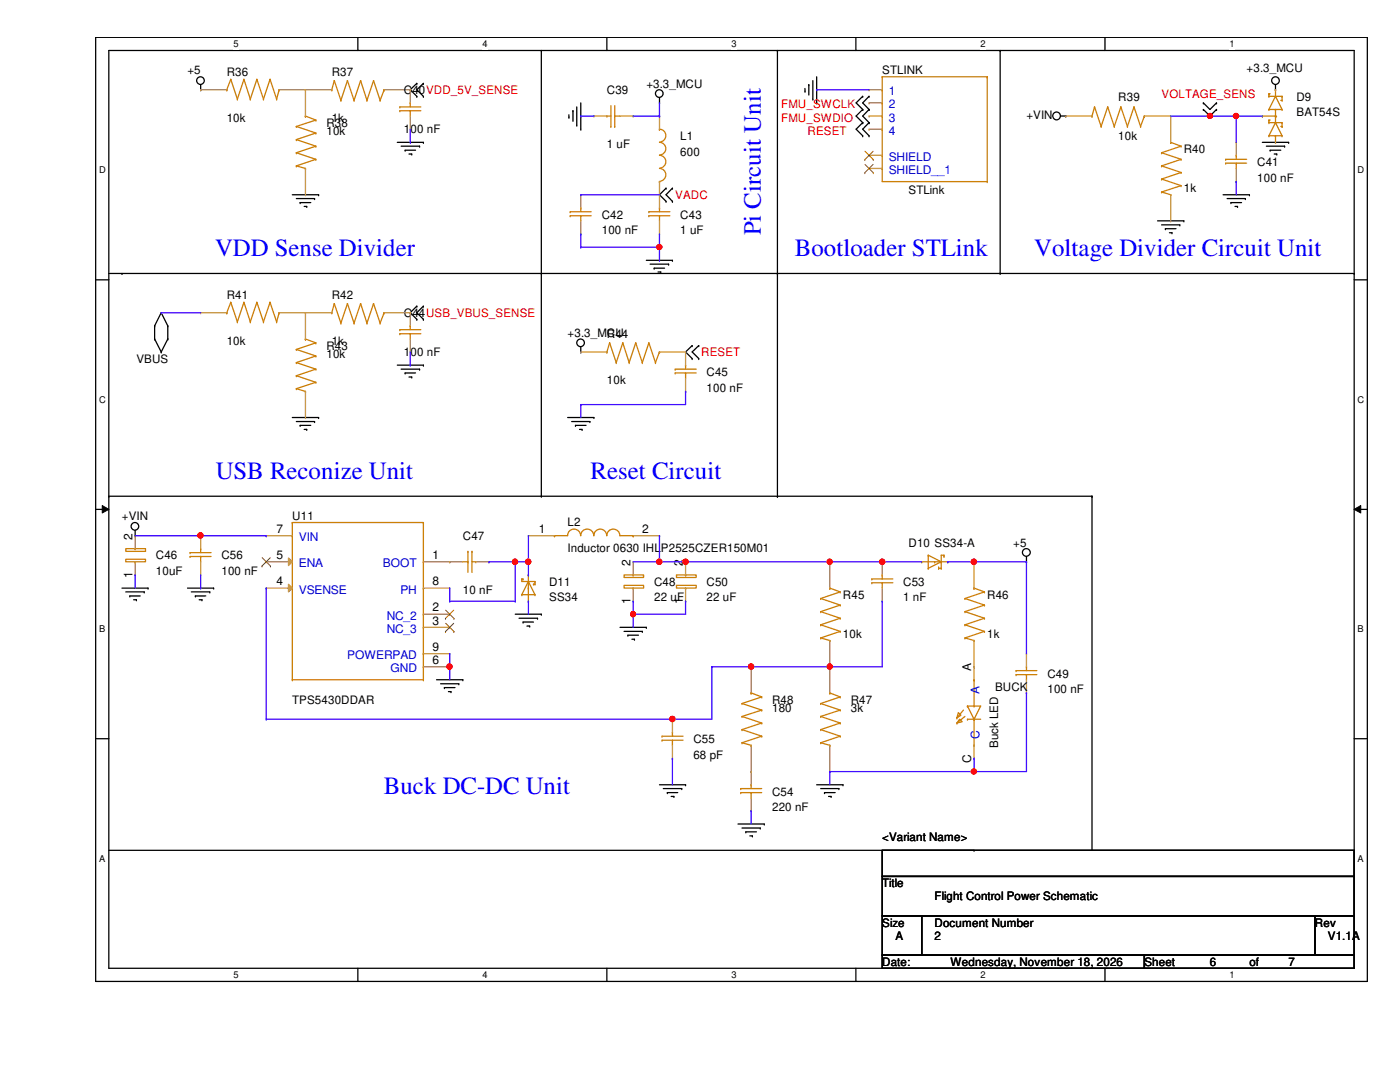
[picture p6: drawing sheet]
<svg xmlns="http://www.w3.org/2000/svg" width="279mm" height="216mm" viewBox="0 0 279 216" stroke-linecap="round" stroke-linejoin="round" font-family="sans-serif">
<defs><g id="words">
<g font-size="5" fill="#00f">
<text x="151.8" y="47" transform="rotate(-90 151.8 47)">Pi Circuit Unit</text>
<text x="42.9" y="51.1">VDD Sense Divider</text>
<text x="158.6" y="51.1">Bootloader STLink</text>
<text x="206.4" y="51.1">Voltage Divider Circuit Unit</text>
<text x="43.1" y="95.6">USB Reconize Unit</text>
<text x="117.9" y="95.6">Reset Circuit</text>
<text x="76.6" y="158.4">Buck DC-DC Unit</text>
</g>
<g font-size="2.4" fill="#00c">
<text x="177.4" y="19">1</text>
<text x="177.4" y="21.6">2</text>
<text x="177.4" y="24.3">3</text>
<text x="177.4" y="26.9">4</text>
<text x="177.4" y="34.7">SHIELD__1</text>
<text x="177.4" y="32.1">SHIELD</text>
<text x="59.6" y="108">VIN</text>
<text x="59.6" y="113.2">ENA</text>
<text x="76.4" y="113.2">BOOT</text>
<text x="59.6" y="118.4">VSENSE</text>
<text x="79.9" y="118.4">PH</text>
<text x="77.2" y="123.7">NC_2</text>
<text x="69.3" y="131.5">POWERPAD</text>
<text x="77.2" y="126.3">NC_3</text>
<text x="77.9" y="134.2">GND</text>
<text x="195.5" y="138.6" transform="rotate(-90 195.5 138.6)">A</text>
<text x="195.5" y="147.4" transform="rotate(-90 195.5 147.4)">C</text>
</g>
<g font-size="2.4">
<text x="26.4" y="107.7" transform="rotate(-90 26.4 107.7)">2</text>
<text x="55.2" y="106.3">7</text>
<text x="107.5" y="106.3">1</text>
<text x="128.2" y="106.3">2</text>
<text x="55.2" y="111.5">5</text>
<text x="86.3" y="111.5">1</text>
<text x="125.8" y="112.9" transform="rotate(-90 125.8 112.9)">2</text>
<text x="136.3" y="112.9" transform="rotate(-90 136.3 112.9)">2</text>
<text x="26.4" y="115.3" transform="rotate(-90 26.4 115.3)">1</text>
<text x="55.2" y="116.8">4</text>
<text x="86.3" y="116.8">8</text>
<text x="86.3" y="122">2</text>
<text x="86.3" y="124.6">3</text>
<text x="125.8" y="120.5" transform="rotate(-90 125.8 120.5)">1</text>
<text x="136.3" y="120.5" transform="rotate(-90 136.3 120.5)">1</text>
<text x="86.3" y="129.9">9</text>
<text x="86.3" y="132.5">6</text>
<text x="193.8" y="133.8" transform="rotate(-90 193.8 133.8)">A</text>
<text x="193.8" y="152.3" transform="rotate(-90 193.8 152.3)">C</text>
</g>
<g font-size="2.3">
<text x="37.4" y="14.9">+5</text>
<text x="45.3" y="15.1">R36</text>
<text x="66.2" y="15.1">R37</text>
<text x="129" y="17.5">+3.3_MCU</text>
<text x="176.1" y="14.9">STLINK</text>
<text x="248.8" y="14.3">+3.3_MCU</text>
<text x="80.6" y="18.8">C40VDD_5V_SENSE</text>
<text x="121.1" y="18.8">C39</text>
<text x="204.9" y="23.7">+VIN</text>
<text x="223.2" y="20.1">R39</text>
<text x="258.7" y="20.1">D9</text>
<text x="258.7" y="23.2">BAT54S</text>
<text x="45.3" y="24.3">10k</text>
<text x="65.2" y="25.3">R38</text>
<text x="65.2" y="26.9">10k</text>
<text x="66.2" y="24.3">1k</text>
<text x="80.6" y="26.6">100 nF</text>
<text x="121.1" y="29.5">1 uF</text>
<text x="135.8" y="27.9">L1</text>
<text x="223.2" y="27.9">10k</text>
<text x="135.8" y="31.1">600</text>
<text x="236.3" y="30.6">R40</text>
<text x="250.9" y="33.1">C41</text>
<text x="181.3" y="38.6">STLink</text>
<text x="236.3" y="38.4">1k</text>
<text x="250.9" y="36.3">100 nF</text>
<text x="120.1" y="46.8">100 nF</text>
<text x="120.1" y="43.6">C42</text>
<text x="135.8" y="46.8">1 uF</text>
<text x="135.8" y="43.6">C43</text>
<text x="45.3" y="59.6">R41</text>
<text x="66.2" y="59.6">R42</text>
<text x="80.6" y="63.2">C44USB_VBUS_SENSE</text>
<text x="45.3" y="68.7">10k</text>
<text x="65.2" y="69.8">R43</text>
<text x="65.2" y="71.4">10k</text>
<text x="66.2" y="68.7">1k</text>
<text x="80.6" y="71.1">100 nF</text>
<text x="113.3" y="67.2">+3.3_MCU</text>
<text x="121.1" y="67.4">R44</text>
<text x="27.2" y="72.4">VBUS</text>
<text x="121.1" y="76.6">10k</text>
<text x="141" y="75">C45</text>
<text x="141" y="78.1">100 nF</text>
<text x="24.3" y="103.8">+VIN</text>
<text x="58.3" y="103.8">U11</text>
<text x="92.4" y="107.7">C47</text>
<text x="113.3" y="104.9">L2</text>
<text x="31.1" y="111.6">C46</text>
<text x="44.2" y="111.6">C56</text>
<text x="113.3" y="110.1">Inductor 0630 IHLP2525CZER150M01</text>
<text x="181.3" y="109.1">D10 SS34-A</text>
<text x="202.2" y="109.1">+5</text>
<text x="31.1" y="114.8">10uF</text>
<text x="44.2" y="114.8">100 nF</text>
<text x="92.4" y="118.4">10 nF</text>
<text x="109.6" y="116.9">D11</text>
<text x="130.6" y="116.9">C48</text>
<text x="141" y="116.9">C50</text>
<text x="168.2" y="119.5">R45</text>
<text x="180.3" y="116.9">C53</text>
<text x="197" y="119.5">R46</text>
<text x="109.6" y="120">SS34</text>
<text x="130.6" y="120">22 uF</text>
<text x="141" y="120">22 uF</text>
<text x="180.3" y="120">1 nF</text>
<text x="168.2" y="127.3">10k</text>
<text x="197" y="127.3">1k</text>
<text x="198.6" y="137.8">BUCK</text>
<text x="209" y="135.2">C49</text>
<text x="58.3" y="140.4">TPS5430DDAR</text>
<text x="154.1" y="140.4">R48</text>
<text x="154.1" y="142">180</text>
<text x="169.8" y="140.4">R47</text>
<text x="169.8" y="142">3k</text>
<text x="209" y="138.3">100 nF</text>
<text x="138.4" y="148.3">C55</text>
<text x="199.2" y="149.3" transform="rotate(-90 199.2 149.3)">Buck LED</text>
<text x="138.4" y="151.4">68 pF</text>
<text x="154.1" y="161.9">220 nF</text>
<text x="154.1" y="158.7">C54</text>
<text x="176.1" y="167.9">&lt;Variant Name&gt;</text>
<text x="176.1" y="177">Title</text>
<text x="186.5" y="179.7">Flight Control Power Schematic</text>
<text x="176.1" y="184.9">Size</text>
<text x="186.5" y="184.9">Document Number</text>
<text x="262.4" y="184.9">Rev</text>
<text x="178.7" y="187.5">A</text>
<text x="186.5" y="187.5">2</text>
<text x="265" y="187.5">V1.1A</text>
<text x="176.1" y="192.7">Date:</text>
<text x="189.7" y="192.7">Wednesday, November 18, 2026</text>
<text x="228.4" y="192.7">Sheet</text>
<text x="241.5" y="192.7">6</text>
<text x="249.3" y="192.7">of</text>
<text x="257.2" y="192.7">7</text>
</g>
<g font-size="2.3" fill="#f00">
<text x="155.9" y="21.6">FMU_SWCLK</text>
<text x="231.8" y="19.6">VOLTAGE_SENS</text>
<text x="155.9" y="24.3">FMU_SWDIO</text>
<text x="161.2" y="26.9">RESET</text>
<text x="134.7" y="39.7">VADC</text>
<text x="140" y="71.1">RESET</text>
</g>
<g font-size="1.9">
<text x="46.6" y="9.4">5</text>
<text x="96.3" y="9.4">4</text>
<text x="146" y="9.4">3</text>
<text x="195.7" y="9.4">2</text>
<text x="245.4" y="9.4">1</text>
<text x="19.8" y="34.6">D</text>
<text x="270.9" y="34.6">D</text>
<text x="19.8" y="80.3">C</text>
<text x="270.9" y="80.3">C</text>
<text x="19.8" y="126.2">B</text>
<text x="270.9" y="126.2">B</text>
<text x="19.8" y="171.9">A</text>
<text x="270.9" y="171.9">A</text>
<text x="46.6" y="195.2">5</text>
<text x="96.3" y="195.2">4</text>
<text x="146" y="195.2">3</text>
<text x="195.7" y="195.2">2</text>
<text x="245.4" y="195.2">1</text>
</g>
</g></defs>
<path d="M19.1 7.5h253.8v188.3h-253.8zM21.7 10.1h248.6v183.1h-248.6z" fill="none" stroke="#000" stroke-width=".25"/>
<g fill="#fff">
<path d="M46.6 7.7h1v2.1h-1z"/>
<path d="M46.6 193.5h1v2.1h-1z"/>
</g>
<path d="M71.4 7.5v2.6M71.4 193.2v2.6" fill="none" stroke="#000" stroke-width=".25"/>
<g fill="#fff">
<path d="M96.3 7.7h1v2.1h-1z"/>
<path d="M96.3 193.5h1v2.1h-1z"/>
</g>
<path d="M121.1 7.5v2.6M121.1 193.2v2.6" fill="none" stroke="#000" stroke-width=".25"/>
<g fill="#fff">
<path d="M146 7.7h1v2.1h-1z"/>
<path d="M146 193.5h1v2.1h-1z"/>
</g>
<path d="M170.8 7.5v2.6M170.8 193.2v2.6" fill="none" stroke="#000" stroke-width=".25"/>
<g fill="#fff">
<path d="M195.7 7.7h1v2.1h-1z"/>
<path d="M195.7 193.5h1v2.1h-1z"/>
</g>
<path d="M220.5 7.5v2.6M220.5 193.2v2.6" fill="none" stroke="#000" stroke-width=".25"/>
<g fill="#fff">
<path d="M245.4 7.7h1v2.1h-1z"/>
<path d="M245.4 193.5h1v2.1h-1z"/>
<path d="M19.8 32.9h1.3v2.1h-1.3z"/>
<path d="M270.9 32.9h1.3v2.1h-1.3z"/>
<path d="M19.8 78.7h1.3v2.1h-1.3z"/>
<path d="M270.9 78.7h1.3v2.1h-1.3z"/>
</g>
<path d="M19.1 55.8h2.6M270.3 55.8h2.6" fill="none" stroke="#000" stroke-width=".25"/>
<g fill="#fff">
<path d="M19.8 124.5h1.2v2.1h-1.2z"/>
<path d="M270.9 124.5h1.3v2.1h-1.3z"/>
</g>
<path d="M19.1 101.6h2.6M270.3 101.6h2.6" fill="none" stroke="#000" stroke-width=".25"/>
<path d="M20.4 100.9l1.3 .7-1.3 .8zM270.3 101.6l1.3-.7v1.5z" fill="#000"/>
<path d="M20.4 100.9l1.3 .7-1.3 .8zM270.3 101.6l1.3-.7v1.5z" fill="none" stroke="#000" stroke-width=".2"/>
<g fill="#fff">
<path d="M19.8 170.3h1.2v2h-1.2z"/>
<path d="M270.9 170.3h1.3v2h-1.3z"/>
</g>
<g fill="none" stroke="#000" stroke-width=".25">
<path d="M40 17.9h.1M40 16.9v1M83.2 16.6h.1M83.2 19.2h.1M83.2 16.6l-1.3 1.3 1.3 1.3M84.5 19.2h.1M84.5 16.6h.1M84.5 16.6l-1.3 1.3 1.3 1.3M108 10.1h.1M108 10.1v88.9M131.6 19.5v1M155.2 10.1h.1"/>
<path d="M155.2 10.1v88.9M160.7 18.2h.1M160.7 17.7v.5M161.4 16.9h.1M161.4 16.9v2.1M162.2 19.8h.1M162.2 16.1v3.7M163 15.3v5.2M172.2 19.2h.1M172.2 19.2l-1.3 1.3 1.3 1.3M173.4 19.2h.1M173.4 19.2l-1.2 1.3 1.2 1.3"/>
<path d="M199.6 10.1h.1M199.6 10.1v44.5M254.6 17.9h.1M254.6 16.9v1M58.3 38.9h5.3M59.1 39.6h3.7M62.8 39.6h.1M63.6 38.9h.1M79.3 28.4h5.2M80.1 29.2h3.6M80.9 30h.1M80.9 30h2"/>
<path d="M81.6 30.7h.6M82.2 30.7h.1M83.7 29.2h.1M84.5 28.4h.1M113.5 23.4h.1M113.5 22.9v.5M114.3 22.1h.1M114.3 22.1v2.1M115.1 25h.1M115.1 21.3v3.7M115.9 25.8h.1M115.9 20.5v5.3"/>
<path d="M131.6 20.5h.1M132.9 37.5h.1M132.9 37.5l-1.3 1.4 1.3 1.3M134.2 37.5h.1M134.2 37.5l-1.3 1.4 1.3 1.3M163 20.5h.1M172.2 24.5h.1M172.2 27.1h.1M172.2 21.8h.1M172.2 24.5l-1.3 1.3 1.3 1.3M172.2 21.8l-1.3 1.4 1.3 1.3M173.4 24.5h.1"/>
<path d="M173.4 27.1h.1M173.4 21.8h.1M173.4 24.5l-1.2 1.3 1.2 1.3M173.4 21.8l-1.2 1.4 1.2 1.3M211.7 23.2h1M212.7 23.2h.1M240.2 21.8h.1M240.2 20.5h.1M240.2 21.8l1.3 1.4 1.3-1.4M240.2 20.5l1.3 1.3 1.3-1.3M242.8 21.8h.1M242.8 20.5h.1"/>
<path d="M244.1 38.9h5.2M244.9 39.6h3.6M248.5 39.6h.1M249.3 38.9h.1M251.9 28.4h5.3M252.7 29.2h3.7M253.5 30h.1M253.5 30h2.1M254.3 30.7h.5M254.8 30.7h.1M256.4 29.2h.1M257.2 28.4h.1"/>
<path d="M21.7 54.6h248.6M24.3 54.6h.1M59.9 40.4h.1M59.9 40.4h2.1M60.7 41.2h.5M61.2 41.2h.1M108 54.6h.1M129 51.9h5.2M129.8 52.7h3.6M130.6 53.5h.1M130.6 53.5h2M131.3 54.3h.6"/>
<path d="M131.9 54.3h.1M132.9 40.2h.1M133.4 52.7h.1M134.2 51.9h.1M134.2 40.2h.1M155.2 54.6h.1M199.6 54.6h.1M231 44.1h5.3M231.8 44.9h3.7M232.6 45.6h.1M232.6 45.6h2.1M233.4 46.4h.5"/>
<path d="M233.9 46.4h.1M235.5 44.9h.1M236.3 44.1h.1M245.7 40.4h.1M245.7 40.4h2.1M246.5 41.2h.5M247 41.2h.1M270.3 54.6h.1M30.9 67.6h.1M30.9 65h.1M30.9 67.6l1.3 2.6M30.9 65v2.6"/>
<path d="M32.2 70.2h.1M32.2 62.4h.1M32.2 62.4l1.3 2.6M32.2 62.4l-1.3 2.6M33.5 65h.1M33.5 67.6h.1M33.5 65v2.6M33.5 67.6l-1.3 2.6M79.3 72.9h5.2M80.1 73.7h3.6M80.9 74.4h.1M80.9 74.4h2"/>
<path d="M81.6 75.2h.6M82.2 75.2h.1M83.2 61.1h.1M83.2 63.7h.1M83.2 61.1l-1.3 1.3 1.3 1.3M83.7 73.7h.1M84.5 72.9h.1M84.5 63.7h.1M84.5 61.1h.1M84.5 61.1l-1.3 1.3 1.3 1.3M115.9 70.2h.1M115.9 69.2v1"/>
<path d="M138.1 69h.1M138.1 71.5h.1M138.1 69l-1.3 1.2 1.3 1.3M139.4 71.5h.1M139.4 69h.1M139.4 69l-1.3 1.2 1.3 1.3M21.7 99h.1M21.7 99h196.2M58.3 83.3h5.3M59.1 84.1h3.7M59.9 84.9h.1M59.9 84.9h2.1"/>
<path d="M60.7 85.7h.5M61.2 85.7h.1M62.8 84.1h.1M63.6 83.3h.1M108 99h.1M113.3 83.3h5.2M114.1 84.1h3.6M114.9 84.9h.1M114.9 84.9h2.1M115.7 85.7h.5M116.2 85.7h.1M117.7 84.1h.1"/>
<path d="M118.5 83.3h.1M155.2 99h.1M217.9 99h.1M217.9 99v70.7M24.3 117.3h5.2M25.1 118.1h3.7M25.9 118.9h.1M25.9 118.9h2.1M26.7 119.7h.5M27 106.9h.1M27 105.8v1.1M27.2 119.7h.1"/>
<path d="M28.8 118.1h.1M29.5 117.3h.1M37.4 117.3h5.2M38.2 118.1h3.7M39 118.9h.1M39 118.9h2.1M39.8 119.7h.5M40.3 119.7h.1M41.9 118.1h.1M42.6 117.3h.1M204.9 112.1h.1M204.9 111v1.1"/>
<path d="M87.1 135.6h5.3M87.9 136.4h3.7M88.7 137.2h.1M88.7 137.2h2.1M89.5 138h.5M90 138h.1M91.6 136.4h.1M92.4 135.6h.1M102.8 122.6h5.2M103.6 123.4h3.7M104.4 124.1h.1M104.4 124.1h2.1"/>
<path d="M105.2 124.9h.5M105.7 124.9h.1M107.3 123.4h.1M108 122.6h.1M123.7 125.2h5.3M124.5 126h3.7M125.3 126.7h.1M125.3 126.7h2.1M126.1 127.5h.5M126.6 127.5h.1M128.2 126h.1M129 125.2h.1"/>
<path d="M19.1 147.4h2.6M131.6 156.6h5.2M132.4 157.4h3.7M133.2 158.2h.1M133.2 158.2h2.1M133.9 158.9h.6M134.5 158.9h.1M136.1 157.4h.1M136.8 156.6h.1M163 156.6h5.2M163.8 157.4h3.6M164.5 158.2h.1"/>
<path d="M164.5 158.2h2.2M165.4 158.9h.5M165.9 158.9h.1M167.4 157.4h.1M168.2 156.6h.1M270.3 147.4h2.6M21.7 169.7h172.7M147.3 164.4h5.2M148.1 165.2h3.6M148.8 166h.1M148.8 166h2.2M149.6 166.8h.6"/>
<path d="M150.2 166.8h.1M151.7 165.2h.1M152.5 164.4h.1M176.1 169.7h94.2v5.2h-94.2zM176.1 174.9h94.2v7.9h-94.2zM194.4 169.7h.1M176.1 182.8h7.8v7.8h-7.8zM176.1 190.6h52.3v2.6h-52.3zM183.9 182.8h78.5v7.8h-78.5zM228.4 190.6h41.9v2.6h-41.9zM262.4 182.8h7.9v7.8h-7.9z"/>
<circle cx="40" cy="16.1" r=".76"/>
<circle cx="131.6" cy="18.7" r=".76"/>
<circle cx="254.6" cy="16.1" r=".76"/>
<circle cx="210.9" cy="23.1" r=".77"/>
<circle cx="115.9" cy="68.4" r=".76"/>
<circle cx="26.9" cy="105" r=".76"/>
<circle cx="204.8" cy="110.2" r=".77"/>
</g>
<g fill="none" stroke="#cc8006" stroke-width=".25">
<path d="M66.2 17.9h.1M66.7 16.1h.1M66.7 16.1l-.5 1.8M66.7 16.1l1.3 3.9M69.3 16.1h.1M69.3 16.1l-1.3 3.9M69.3 16.1l1.4 3.9M72 16.1h.1M72 16.1l-1.3 3.9M72 16.1l1.2 3.9M74.5 16.1h.1M74.5 16.1l-1.3 3.9"/>
<path d="M74.5 16.1l1.4 3.9M76.7 17.9h.1M76.7 17.9l-.8 2.1M176.1 15.3h.1M176.1 17.9h.1M176.1 15.3h20.9M176.1 15.3v20.9h20.9M197 15.3h.1M197 15.3v20.9M59.1 33.1h.1M59.1 30.5h.1M59.1 27.9h.1"/>
<path d="M59.1 25.2h.1M59.1 33.1l1.9 .5M59.1 30.5l3.9 1.3M59.1 27.9l3.9 1.3M59.1 25.2l3.9 1.3M61 23.2h.1M61 33.6h.1M61 23.2l2 .8M63 31.8h.1M63 29.2h.1M63 26.5h.1M63 24h.1"/>
<path d="M63 31.8l-3.9 1.3M63 29.2l-3.9 1.3M63 26.5l-3.9 1.4M63 24l-3.9 1.2M68 20h.1M70.7 20h.1M73.2 20h.1M75.9 20h.1M79.8 22.1h.1M79.8 21.3h.1M79.8 22.1h4.2M79.8 21.3h4.2"/>
<path d="M81.9 20.5h.1M81.9 22.1h.1M81.9 20.5v.8M81.9 22.1v1.1M176.1 20.5h.1M176.1 23.2h.1M176.1 25.8h.1M176.1 31h.1M176.1 33.6h.1M197 36.2h.1M217.9 23.2h.1M218.4 21.3h.1"/>
<path d="M218.4 21.3l-.5 1.9M218.4 21.3l1.4 3.9M219.8 25.2h.1M221.1 21.3h.1M221.1 21.3l-1.3 3.9M221.1 21.3l1.3 3.9M222.4 25.2h.1M223.7 21.3h.1M223.7 21.3l-1.3 3.9M223.7 21.3l1.3 3.9M225 25.2h.1M226.3 21.3h.1"/>
<path d="M226.3 21.3l-1.3 3.9M226.3 21.3l1.3 3.9M227.6 25.2h.1M228.4 23.2h.1M228.4 23.2l-.8 2M231.8 38.3h.1M231.8 35.7h.1M231.8 33.1h.1M231.8 30.5h.1M231.8 38.3l1.8 .6M231.8 35.7l3.9 1.3M231.8 33.1l3.9 1.3"/>
<path d="M231.8 30.5l3.9 1.3M233.6 28.4h.1M233.6 38.9h.1M233.6 28.4l2.1 .8M235.7 37h.1M235.7 34.4h.1M235.7 31.8h.1M235.7 29.2h.1M235.7 37l-3.9 1.3M235.7 34.4l-3.9 1.3M235.7 31.8l-3.9 1.3M235.7 29.2l-3.9 1.3"/>
<path d="M244.6 32.6h.1M244.6 31.8h.1M244.6 32.6h4.2M244.6 31.8h4.2M246.7 31h.1M246.7 32.6h.1M246.7 31v.8M246.7 32.6v1M113.8 43.1h.1M113.8 42.2h.1M113.8 43.1h4.2M113.8 42.2h4.2"/>
<path d="M115.9 41.5h.1M115.9 43.1h.1M115.9 41.5v.7M115.9 43.1v1M59.1 77.6h.1M59.1 75h.1M59.1 72.3h.1M59.1 69.7h.1M59.1 77.6l1.9 .5M59.1 75l3.9 1.3M59.1 72.3l3.9 1.4M59.1 69.7l3.9 1.3"/>
<path d="M61 67.6h.1M61 78.1h.1M61 67.6l2 .8M63 76.3h.1M63 73.7h.1M63 71h.1M63 68.4h.1M63 76.3l-3.9 1.3M63 73.7l-3.9 1.3M63 71l-3.9 1.3M63 68.4l-3.9 1.3M79.8 66.6h.1"/>
<path d="M79.8 65.8h.1M79.8 66.6h4.2M79.8 65.8h4.2M81.9 65h.1M81.9 66.6h.1M81.9 65v.8M81.9 66.6v1M37.9 111h.1M37.9 110.3h.1M37.9 111h4.2M37.9 110.3h4.2M40 109.5h.1"/>
<path d="M40 111h.1M40 109.5v.8M40 111v1.1M58.3 104.3h.1M58.3 106.9h.1M58.3 112.1h.1M58.3 117.3h.1M58.3 104.3h26.2M58.3 104.3v31.3M84.5 104.3h.1M84.5 112.1h.1M84.5 117.3h.1"/>
<path d="M84.5 104.3v31.3M124.5 116.8h3.9v.5h-3.9zM124.5 114.7h3.9v.5h-3.9zM126.4 117.3h.1M126.4 114.7h.1M183.9 112.1h5.2M185.3 110.8h.1M185.3 113.4h.1M185.3 110.8l2.5 1.3M185.3 110.8v2.6M186.5 112.1h.1M187.3 113.4h.1"/>
<path d="M187.3 113.2h.1M187.3 113.4h.5M187.3 113.2v.2M187.8 112.1h.1M187.8 113.4h.1M187.8 112.1l-2.5 1.3M188.4 110.8h.1M188.4 111h.1M188.4 110.8h-.6v2.6M188.4 110.8v.2M192.6 119.4h.1M192.6 119.4l3.9 1.3"/>
<path d="M194.4 117.3h.1M194.4 117.3l2.1 .8M196.5 118.1h.1M196.5 118.1l-3.9 1.3M58.3 135.6h.1M58.3 135.6h26.2M84.5 135.6h.1M84.5 130.4h.1M84.5 133.1h.1M84.5 125.2h.1M84.5 122.6h.1M192.6 127.3h.1"/>
<path d="M192.6 124.7h.1M192.6 122h.1M192.6 127.3l1.8 .5M192.6 124.7l3.9 1.3M192.6 122l3.9 1.4M194.4 127.8h.1M196.5 126h.1M196.5 123.4h.1M196.5 120.7h.1M196.5 126l-3.9 1.3M196.5 123.4l-3.9 1.3M196.5 120.7l-3.9 1.3"/>
<path d="M202.8 134.6h.1M202.8 133.8h.1M202.8 134.6h4.1M202.8 133.8h4.1M204.9 133.1h.1M204.9 134.6h.1M204.9 133.1v.7M204.9 134.6v1M132.1 147.7h.1M132.1 146.9h.1M132.1 147.7h4.2M132.1 146.9h4.2"/>
<path d="M134.2 146.1h.1M134.2 147.7h.1M134.2 146.1v.8M134.2 147.7v1M147.8 158.2h.1M147.8 157.4h.1M147.8 158.2h4.2M147.8 157.4h4.2M149.9 156.6h.1M149.9 158.2h.1M149.9 156.6v.8M149.9 158.2v1"/>
</g>
<g fill="none" stroke="#a84" stroke-width=".25">
<path d="M61 17.9h.1M61 17.9h5.2M61 17.9v5.3M76.7 17.9h5.2M81.9 17.9h.1M81.9 17.9v2.6M173.4 17.9h.1M173.4 17.9h2.7M61 38.9h.1M61 33.6v5.3M81.9 25.8h.1M81.9 23.2v2.6"/>
<path d="M115.9 38.9h.1M115.9 38.9v2.6M173.4 33.6h.1M173.4 31h.1M173.4 20.5h.1M173.4 23.2h.1M173.4 25.8h.1M173.4 33.6h2.7M173.4 31h2.7M173.4 20.5h2.7M173.4 23.2h2.7M173.4 25.8h2.7"/>
<path d="M212.7 23.2h.1M212.7 23.2h5.2M228.4 23.2h5.2M233.6 23.2h.1M233.6 23.2v5.2M233.6 38.9v5.2M246.7 36.2h.1M246.7 28.4h.1M246.7 28.4v2.6M246.7 33.6v2.6M115.9 46.7h.1M115.9 44.1v2.6"/>
<path d="M233.6 44.1h.1M61 62.4h.1M61 62.4v5.2M61 78.1v5.2M81.9 70.2h.1M81.9 62.4h.1M81.9 62.4v2.6M81.9 67.6v2.6M61 83.3h.1M40 114.7h.1M40 106.9h.1M40 106.9v2.6"/>
<path d="M40 112.1v2.6M84.5 112.1h5.2M89.7 112.1h.1M126.4 120h.1M126.4 112.1h.1M126.4 112.1v2.6M126.4 117.3v2.7M183.9 112.1h.1M189.1 112.1h.1M194.4 112.1h.1M194.4 112.1v5.2M84.5 122.6h5.2"/>
<path d="M84.5 125.2h5.2M89.7 122.6h.1M89.7 125.2h.1M194.4 133.1h.1M194.4 127.8v5.3M204.9 138.3h.1M204.9 130.4h.1M204.9 130.4v2.7M204.9 135.6v2.7M134.2 151.3h.1M134.2 143.5h.1M134.2 143.5v2.6"/>
<path d="M134.2 148.7v2.6M149.9 154h.1M149.9 154v2.6M149.9 159.2v2.6M149.9 161.8h.1"/>
</g>
<g fill="none" stroke="#804000" stroke-width=".2">
<path d="M172.6 34.5h.1M172.6 31.8h.1M172.6 32.8l1.7 1.7M172.6 30.2l1.7 1.6M174.2 32.8l-1.6 1.7M174.2 30.2l-1.6 1.6M174.3 34.5h.1M174.3 31.8h.1M88.9 123.4h.1M88.9 126h.1M88.9 121.8l1.7 1.6M88.9 124.4l1.7 1.6"/>
<path d="M90.6 121.8l-1.7 1.6M90.6 124.4l-1.7 1.6M90.6 123.4h.1M90.6 126h.1"/>
</g>
<path d="M57.6 116.6l.7 .7-.7 .8z" fill="#a84"/>
<path d="M53.1 117.3h.1M53.1 117.3h5.2M57.6 116.6l.7 .7-.7 .8z" fill="none" stroke="#a84" stroke-width=".25"/>
<path d="M57.6 111.3l.7 .8-.7 .8z" fill="#a84"/>
<g fill="none" stroke="#a84" stroke-width=".25">
<path d="M40 62.4h.1M40 62.4h5.3M55.7 62.4h5.3M61 62.4h.1M136.8 78.1h.1M136.8 70.2h.1M136.8 70.2v2.7M136.8 75.5v2.6M53.1 112.1h.1M53.1 106.9h.1M53.1 112.1h5.2M53.1 106.9h5.2"/>
<path d="M57.6 111.3l.7 .8-.7 .8zM84.5 117.3h5.2M89.7 117.3h.1M105.5 106.9h.1M105.5 106.9h5.2M126.4 106.9h5.2M131.6 106.9h.1M84.5 133.1h5.2M84.5 130.4h5.2M89.7 133.1h.1M89.7 130.4h.1M194.4 133.1h.1"/>
<path d="M194.4 133.1v2.5M194.4 151.3h.1M194.4 148.7v2.6"/>
</g>
<path d="M52.3 112.9h.1M52.3 111.3l1.7 1.6M53.9 111.3l-1.6 1.6M54 112.9h.1" fill="none" stroke="#804000" stroke-width=".2"/>
<g fill="none" stroke="#cc8006" stroke-width=".25">
<path d="M253.2 18.7h.1M253.2 19.2h.1M253.2 18.7v.5M253.2 19.2h2.7M253.2 18.7h.3M254.6 19.2h.1M254.6 17.9h.1M254.6 19.2l-1.4 2.6M254.6 19.2l1.3 2.6M254.6 17.9v1.3M255.9 19.2h.1M255.9 19.2v.8"/>
<path d="M253.2 27.1h.1M253.2 21.8h.1M253.2 24h.1M253.2 24.5h.1M253.2 27.1h2.7M253.2 21.8h2.7M253.2 24h.3M253.2 24v.5M253.2 24.5h2.7M254.6 24.5h.1M254.6 27.1h.1M254.6 21.8h.1"/>
<path d="M254.6 24.5l1.3 2.6M254.6 24.5l-1.4 2.6M254.6 21.8v2.7M254.6 27.1v1.3M255.6 25.2h.3M255.6 20h.3M255.9 27.1h.1M255.9 21.8h.1M255.9 25.2h.1M255.9 24.5h.1M255.9 20h.1M255.9 24.5v.7"/>
<path d="M45.3 62.4h.1M46.1 60.3h.1M46.1 60.3l1.3 3.9M46.1 60.3l-.8 2.1M47.4 64.2h.1M48.7 60.3h.1M48.7 60.3l1.3 3.9M48.7 60.3l-1.3 3.9M50 64.2h.1M51.3 60.3h.1M51.3 60.3l1.3 3.9M51.3 60.3l-1.3 3.9"/>
<path d="M52.6 64.2h.1M53.9 60.3h.1M53.9 60.3l1.3 3.9M53.9 60.3l-1.3 3.9M55.2 64.2h.1M55.7 62.4h.1M55.7 62.4l-.5 1.8M134.7 74.4h.1M134.7 73.7h.1M134.7 74.4h4.2M134.7 73.7h4.2M136.8 72.9h.1"/>
<path d="M136.8 74.4h.1M136.8 72.9v.8M136.8 74.4v1.1M110.7 106.9h2.6a1.29 1.29 0 0 1 1.3-1.3 1.29 1.29 0 0 1 1.3 1.3M110.7 106.9h.1M115.9 106.9a1.29 1.29 0 0 1 1.3-1.3 1.29 1.29 0 0 1 1.3 1.3M118.5 106.9a1.27 1.27 0 0 1 1.3-1.3 1.27 1.27 0 0 1 1.3 1.3M121.1 106.9a1.29 1.29 0 0 1 1.3-1.3 1.29 1.29 0 0 1 1.3 1.3M123.7 106.9h2.7M126.4 106.9h.1M194.4 135.6h.1M194.4 135.6v5.3"/>
<path d="M191 143.3h.1M191 144.3h.1M191.3 142.2l.5 .5-.8 .6zM191.5 143.5l.5 .5-1 .3zM192.3 141.7l-1.3 1.6M192.6 143l-1.6 1.3M193.1 140.9h.1M193.1 143.5h.1M193.1 140.9h2.6l-1.3 2.6M193.1 140.9l1.3 2.6M193.1 143.5h2.6M194.4 143.5h.1"/>
<path d="M194.4 140.9h.1M194.4 148.7h.1M194.4 143.5v5.2"/>
</g>
<path d="M254.6 23.2l.1 .1z" fill-rule="evenodd" fill="#cc8006"/>
<g fill="none" stroke="#cc8006" stroke-width=".25">
<path d="M45.3 17.9h.1M46.1 15.8h.1M46.1 15.8l1.3 4M46.1 15.8l-.8 2.1M47.4 19.8h.1M48.7 15.8h.1M48.7 15.8l1.3 4M48.7 15.8l-1.3 4M50 19.8h.1M51.3 15.8h.1M51.3 15.8l1.3 4M51.3 15.8l-1.3 4"/>
<path d="M52.6 19.8h.1M53.9 15.8h.1M53.9 15.8l1.3 4M53.9 15.8l-1.3 4M55.2 19.8h.1M55.7 17.9h.1M55.7 17.9l-.5 1.9M121.1 23.2h.1M121.1 23.2h.8M121.9 25.2h.1M121.9 21.1v4.1M122.7 25.2h.1"/>
<path d="M122.7 23.2h.1M122.7 23.2h1M122.7 21.1v4.1M131.6 25.8a1.29 1.29 0 0 1 1.3 1.3 1.29 1.29 0 0 1-1.3 1.3M131.6 28.4a1.27 1.27 0 0 1 1.3 1.3 1.27 1.27 0 0 1-1.3 1.2M131.6 31a1.29 1.29 0 0 1 1.3 1.3 1.29 1.29 0 0 1-1.3 1.3M131.6 33.6a1.29 1.29 0 0 1 1.3 1.3 1.29 1.29 0 0 1-1.3 1.3M131.6 25.8h.1M131.6 36.2h.1M251.9 23.2h2.7M254.6 23.2h.1M254.6 23.2l.1 .1z"/>
<path d="M129.5 43.1h.1M129.5 42.2h.1M129.5 43.1h4.2M129.5 42.2h4.2M131.6 41.5h.1M131.6 43.1h.1M131.6 41.5v.7M131.6 43.1v1M66.2 62.4h.1M66.7 60.6h.1M66.7 60.6l-.5 1.8M66.7 60.6l1.3 3.9"/>
<path d="M68 64.5h.1M69.3 60.6h.1M69.3 60.6l-1.3 3.9M69.3 60.6l1.4 3.9M70.7 64.5h.1M72 60.6h.1M72 60.6l-1.3 3.9M72 60.6l1.2 3.9M73.2 64.5h.1M74.5 60.6h.1M74.5 60.6l-1.3 3.9M74.5 60.6l1.4 3.9"/>
<path d="M75.9 64.5h.1M76.7 62.4h.1M76.7 62.4l-.8 2.1M121.1 70.2h.1M121.7 68.4h.1M121.7 68.4l-.6 1.8M121.7 68.4l1.3 3.9M123 72.3h.1M124.3 68.4h.1M124.3 68.4l-1.3 3.9M124.3 68.4l1.3 3.9M125.6 72.3h.1"/>
<path d="M126.9 68.4h.1M126.9 68.4l-1.3 3.9M126.9 68.4l1.3 3.9M128.2 72.3h.1M129.5 68.4h.1M129.5 68.4l-1.3 3.9M129.5 68.4l1.3 3.9M130.8 72.3h.1M131.6 70.2h.1M131.6 70.2l-.8 2.1M25.1 111.6h3.9v.5h-3.9zM25.1 109.5h3.9v.5h-3.9z"/>
<path d="M27 109.5h.1M27 112.1h.1M92.4 112.1h1M93.4 110h.1M93.4 112.1h.1M93.4 110v4.2M94.2 110h.1M94.2 110v4.2M94.2 112.1h.8M95 112.1h.1M104.1 118.7h.1M104.1 115.5h.1"/>
<path d="M104.1 115.5v.5h2.7M104.1 118.7h2.7M104.1 115.5h.3M104.4 115.5h.1M105.5 116h.1M105.5 117.3h.1M105.5 116l1.3 2.7M105.5 116l-1.4 2.7M105.5 114.7v5.3M106.5 116.5h.1M106.5 116.5h.3M106.8 118.7h.1"/>
<path d="M106.8 116h.1M106.8 116.5h.1M106.8 116v.5M135 116.8h3.9v.5h-3.9zM135 114.7h3.9v.5h-3.9zM136.8 117.3h.1M136.8 114.7h.1M163.8 119.4h.1M163.8 119.4l3.9 1.3M165.6 117.3h.1M165.6 117.3l2.1 .8M167.7 118.1h.1"/>
<path d="M167.7 118.1l-3.9 1.3M174 116.3h.1M174 115.5h.1M174 115.5h4.2M174 116.3h4.2M176.1 114.7h.1M176.1 116.3h.1M176.1 114.7v.8M176.1 116.3v1M149.9 138.3h.1M149.9 138.3l2.1 .8M152 139.1h.1"/>
<path d="M152 139.1l-3.9 1.3M163.8 127.3h.1M163.8 124.7h.1M163.8 122h.1M163.8 127.3l1.8 .5M163.8 124.7l3.9 1.3M163.8 122l3.9 1.4M165.6 138.3h.1M165.6 127.8h.1M165.6 138.3l2.1 .8M167.7 139.1h.1M167.7 126h.1"/>
<path d="M167.7 123.4h.1M167.7 120.7h.1M167.7 139.1l-3.9 1.3M167.7 126l-3.9 1.3M167.7 123.4l-3.9 1.3M167.7 120.7l-3.9 1.3M148.1 148.2h.1M148.1 145.6h.1M148.1 143h.1M148.1 140.4h.1M148.1 148.2l1.8 .5M148.1 145.6l3.9 1.3"/>
<path d="M148.1 143l3.9 1.3M148.1 140.4l3.9 1.3M149.9 148.7h.1M152 146.9h.1M152 144.3h.1M152 141.7h.1M152 146.9l-3.9 1.3M152 144.3l-3.9 1.3M152 141.7l-3.9 1.3M163.8 148.2h.1M163.8 145.6h.1M163.8 143h.1"/>
<path d="M163.8 140.4h.1M163.8 148.2l1.8 .5M163.8 145.6l3.9 1.3M163.8 143l3.9 1.3M163.8 140.4l3.9 1.3M165.6 148.7h.1M167.7 146.9h.1M167.7 144.3h.1M167.7 141.7h.1M167.7 146.9l-3.9 1.3M167.7 144.3l-3.9 1.3M167.7 141.7l-3.9 1.3"/>
</g>
<g fill="none" stroke="#a84" stroke-width=".25">
<path d="M40 17.9h.1M40 17.9h5.3M55.7 17.9h5.3M61 17.9h.1M254.6 17.9h.1M118.5 23.2h.1M118.5 23.2h2.6M123.7 23.2h2.7M126.4 23.2h.1M131.6 38.9h.1M131.6 23.2h.1M131.6 23.2v2.6"/>
<path d="M131.6 36.2v5.3M251.9 23.2h.1M254.6 28.4h.1M131.6 46.7h.1M131.6 44.1v2.6M61 62.4h.1M61 62.4h5.2M76.7 62.4h5.2M81.9 62.4h.1M115.9 70.2h.1M115.9 70.2h5.2M131.6 70.2h5.2"/>
<path d="M136.8 70.2h.1M27 114.7h.1M27 106.9h.1M27 106.9v2.6M27 112.1v2.6M89.7 112.1h.1M89.7 112.1h2.7M95 112.1h2.6M97.6 112.1h.1M105.5 120h.1M105.5 114.7h.1M136.8 120h.1"/>
<path d="M136.8 112.1h.1M136.8 112.1v2.6M136.8 117.3v2.7M165.6 112.1h.1M165.6 112.1v5.2M176.1 120h.1M176.1 112.1h.1M176.1 112.1v2.6M176.1 117.3v2.7M149.9 133.1h.1M149.9 133.1v5.2M165.6 133.1h.1"/>
<path d="M165.6 127.8v10.5M149.9 154h.1M149.9 148.7v5.3M165.6 154h.1M165.6 148.7v5.3"/>
</g>
<path d="M81.9 28.4h.1M81.9 25.8v2.6M115.9 38.9h.1M115.9 38.9h15.7M115.9 49.3h.1M115.9 49.3h15.7M81.9 72.9h.1M81.9 70.2v2.7" fill="none" stroke="#4200ff" stroke-width=".25"/>
<circle cx="131.6" cy="49.3" r=".5" fill="#f00"/>
<circle cx="131.6" cy="49.3" r=".5" fill="none" stroke="#f00" stroke-width=".25"/>
<g fill="none" stroke="#4200ff" stroke-width=".25">
<path d="M115.9 46.7h.1M115.9 46.7v2.6M131.6 49.3h.1M131.6 51.9h.1M131.6 46.7v5.2M32.2 62.4h.1M32.2 62.4h7.8M136.8 78.1h.1M136.8 78.1v2.6h-20.9M115.9 80.7h.1M115.9 80.7v2.6M27 106.9h13"/>
<path d="M40 106.9h.1M97.6 112.1h.1M97.6 112.1h5.2"/>
</g>
<circle cx="102.8" cy="112.1" r=".51" fill="#f00"/>
<circle cx="102.8" cy="112.1" r=".51" fill="none" stroke="#f00" stroke-width=".25"/>
<g fill="none" stroke="#4200ff" stroke-width=".25">
<path d="M27 114.7h.1M27 114.7v2.6M53.1 117.3h.1M53.1 117.3v26.2M89.7 117.3h.1M89.7 120h.1M89.7 117.3v2.7M89.7 120h13.1M165.6 112.1h.1M165.6 112.1h10.5M89.7 130.4h.1M89.7 133.1h.1"/>
<path d="M89.7 130.4v5.2"/>
</g>
<circle cx="89.7" cy="133" r=".51" fill="#f00"/>
<circle cx="89.7" cy="133" r=".51" fill="none" stroke="#f00" stroke-width=".25"/>
<path d="M142.1 133.1h.1M142.1 133.1v10.4M142.1 133.1h7.8" fill="none" stroke="#4200ff" stroke-width=".25"/>
<circle cx="149.9" cy="133" r=".51" fill="#f00"/>
<circle cx="149.9" cy="133" r=".51" fill="none" stroke="#f00" stroke-width=".25"/>
<path d="M53.1 143.5h.1M53.1 143.5h81.1" fill="none" stroke="#4200ff" stroke-width=".25"/>
<circle cx="134.2" cy="143.5" r=".51" fill="#f00"/>
<circle cx="134.2" cy="143.5" r=".51" fill="none" stroke="#f00" stroke-width=".25"/>
<path d="M165.6 154h.1M165.6 154v2.6M194.4 151.3h.1M194.4 151.3v2.7h-28.8" fill="none" stroke="#4200ff" stroke-width=".25"/>
<circle cx="194.4" cy="153.9" r=".5" fill="#f00"/>
<circle cx="194.4" cy="153.9" r=".5" fill="none" stroke="#f00" stroke-width=".25"/>
<path d="M189.1 112.1h.1M189.1 112.1h15.8M194.4 112.1h.1M194.4 154h.1M194.4 154h10.5" fill="none" stroke="#4200ff" stroke-width=".25"/>
<circle cx="194.4" cy="112.1" r=".51" fill="#f00"/>
<circle cx="194.4" cy="112.1" r=".51" fill="none" stroke="#f00" stroke-width=".25"/>
<path d="M233.6 23.2h18.3M241.5 23.2h.1M246.7 23.2h.1M246.7 36.2h.1M246.7 23.2v5.2M246.7 36.2v2.7" fill="none" stroke="#4200ff" stroke-width=".25"/>
<circle cx="241.5" cy="23.1" r=".5" fill="#f00"/>
<circle cx="241.5" cy="23.1" r=".5" fill="none" stroke="#f00" stroke-width=".25"/>
<circle cx="246.7" cy="23.1" r=".5" fill="#f00"/>
<circle cx="246.7" cy="23.1" r=".5" fill="none" stroke="#f00" stroke-width=".25"/>
<g fill="none" stroke="#4200ff" stroke-width=".25">
<path d="M115.9 23.2h.1M115.9 23.2h2.6M126.4 23.2h5.2M131.6 23.2h.1M131.6 20.5v2.7M126.4 112.1h5.2M131.6 112.1h.1M136.8 112.1h28.8M165.6 112.1h.1M204.9 112.1h.1M204.9 112.1v18.3M204.9 138.3h.1"/>
<path d="M204.9 138.3v15.7"/>
</g>
<circle cx="136.8" cy="112.1" r=".51" fill="#f00"/>
<circle cx="136.8" cy="112.1" r=".51" fill="none" stroke="#f00" stroke-width=".25"/>
<circle cx="165.6" cy="112.1" r=".5" fill="#f00"/>
<circle cx="165.6" cy="112.1" r=".5" fill="none" stroke="#f00" stroke-width=".25"/>
<path d="M126.4 120h.1M126.4 120v2.6M126.4 122.6h.1M126.4 122.6h10.4" fill="none" stroke="#4200ff" stroke-width=".25"/>
<circle cx="126.3" cy="122.5" r=".5" fill="#f00"/>
<circle cx="126.3" cy="122.5" r=".5" fill="none" stroke="#f00" stroke-width=".25"/>
<path d="M136.8 120h.1M136.8 120v2.6M176.1 112.1h.1M176.1 112.1h7.8M126.4 122.6h.1M126.4 122.6v2.6" fill="none" stroke="#4200ff" stroke-width=".25"/>
<circle cx="176.1" cy="112.1" r=".51" fill="#f00"/>
<circle cx="176.1" cy="112.1" r=".51" fill="none" stroke="#f00" stroke-width=".25"/>
<path d="M165.6 133.1h.1M165.6 133.1h10.5" fill="none" stroke="#4200ff" stroke-width=".25"/>
<circle cx="165.6" cy="133" r=".5" fill="#f00"/>
<circle cx="165.6" cy="133" r=".5" fill="none" stroke="#f00" stroke-width=".25"/>
<path d="M40 106.9h13.1M53.1 106.9h.1M176.1 120h.1M176.1 120v13.1M149.9 133.1h.1M149.9 133.1h15.7M134.2 143.5h.1M134.2 151.3h.1M134.2 143.5h7.9M134.2 151.3v5.3M149.9 161.8h.1M149.9 161.8v2.6" fill="none" stroke="#4200ff" stroke-width=".25"/>
<circle cx="40" cy="106.8" r=".51" fill="#f00"/>
<circle cx="40" cy="106.8" r=".51" fill="none" stroke="#f00" stroke-width=".25"/>
<path d="M163 17.9h.1M163 17.9h10.4M40 117.3h.1M40 114.7v2.6M105.5 120h.1M105.5 112.1h.1M105.5 106.9v5.2M105.5 120v2.6M131.6 106.9h.1M131.6 106.9v5.2" fill="none" stroke="#4200ff" stroke-width=".25"/>
<circle cx="131.6" cy="112.1" r=".51" fill="#f00"/>
<circle cx="131.6" cy="112.1" r=".51" fill="none" stroke="#f00" stroke-width=".25"/>
<path d="M102.8 120h.1M105.5 112.1h.1M105.5 114.7h.1M105.5 112.1h-2.7v7.9M105.5 112.1v2.6M131.6 112.1h.1M131.6 112.1h5.2" fill="none" stroke="#4200ff" stroke-width=".25"/>
<circle cx="105.4" cy="112.1" r=".51" fill="#f00"/>
<circle cx="105.4" cy="112.1" r=".51" fill="none" stroke="#f00" stroke-width=".25"/>
<circle cx="131.6" cy="49.3" r=".5" fill="#f00"/>
<circle cx="131.6" cy="49.3" r=".5" fill="none" stroke="#f00" stroke-width=".25"/>
<circle cx="102.8" cy="112.1" r=".51" fill="#f00"/>
<circle cx="102.8" cy="112.1" r=".51" fill="none" stroke="#f00" stroke-width=".25"/>
<circle cx="89.7" cy="133" r=".51" fill="#f00"/>
<circle cx="89.7" cy="133" r=".51" fill="none" stroke="#f00" stroke-width=".25"/>
<circle cx="149.9" cy="133" r=".51" fill="#f00"/>
<circle cx="149.9" cy="133" r=".51" fill="none" stroke="#f00" stroke-width=".25"/>
<circle cx="134.2" cy="143.5" r=".51" fill="#f00"/>
<circle cx="134.2" cy="143.5" r=".51" fill="none" stroke="#f00" stroke-width=".25"/>
<circle cx="194.4" cy="153.9" r=".5" fill="#f00"/>
<circle cx="194.4" cy="153.9" r=".5" fill="none" stroke="#f00" stroke-width=".25"/>
<circle cx="194.4" cy="112.1" r=".51" fill="#f00"/>
<circle cx="194.4" cy="112.1" r=".51" fill="none" stroke="#f00" stroke-width=".25"/>
<circle cx="241.5" cy="23.1" r=".5" fill="#f00"/>
<circle cx="241.5" cy="23.1" r=".5" fill="none" stroke="#f00" stroke-width=".25"/>
<circle cx="246.7" cy="23.1" r=".5" fill="#f00"/>
<circle cx="246.7" cy="23.1" r=".5" fill="none" stroke="#f00" stroke-width=".25"/>
<circle cx="136.8" cy="112.1" r=".51" fill="#f00"/>
<circle cx="136.8" cy="112.1" r=".51" fill="none" stroke="#f00" stroke-width=".25"/>
<circle cx="165.6" cy="112.1" r=".5" fill="#f00"/>
<circle cx="165.6" cy="112.1" r=".5" fill="none" stroke="#f00" stroke-width=".25"/>
<circle cx="126.3" cy="122.5" r=".5" fill="#f00"/>
<circle cx="126.3" cy="122.5" r=".5" fill="none" stroke="#f00" stroke-width=".25"/>
<circle cx="176.1" cy="112.1" r=".51" fill="#f00"/>
<circle cx="176.1" cy="112.1" r=".51" fill="none" stroke="#f00" stroke-width=".25"/>
<circle cx="165.6" cy="133" r=".5" fill="#f00"/>
<circle cx="165.6" cy="133" r=".5" fill="none" stroke="#f00" stroke-width=".25"/>
<circle cx="40" cy="106.8" r=".51" fill="#f00"/>
<circle cx="40" cy="106.8" r=".51" fill="none" stroke="#f00" stroke-width=".25"/>
<circle cx="131.6" cy="112.1" r=".51" fill="#f00"/>
<circle cx="131.6" cy="112.1" r=".51" fill="none" stroke="#f00" stroke-width=".25"/>
<circle cx="105.4" cy="112.1" r=".51" fill="#f00"/>
<circle cx="105.4" cy="112.1" r=".51" fill="none" stroke="#f00" stroke-width=".25"/>
<use href="#words"/>
</svg>
